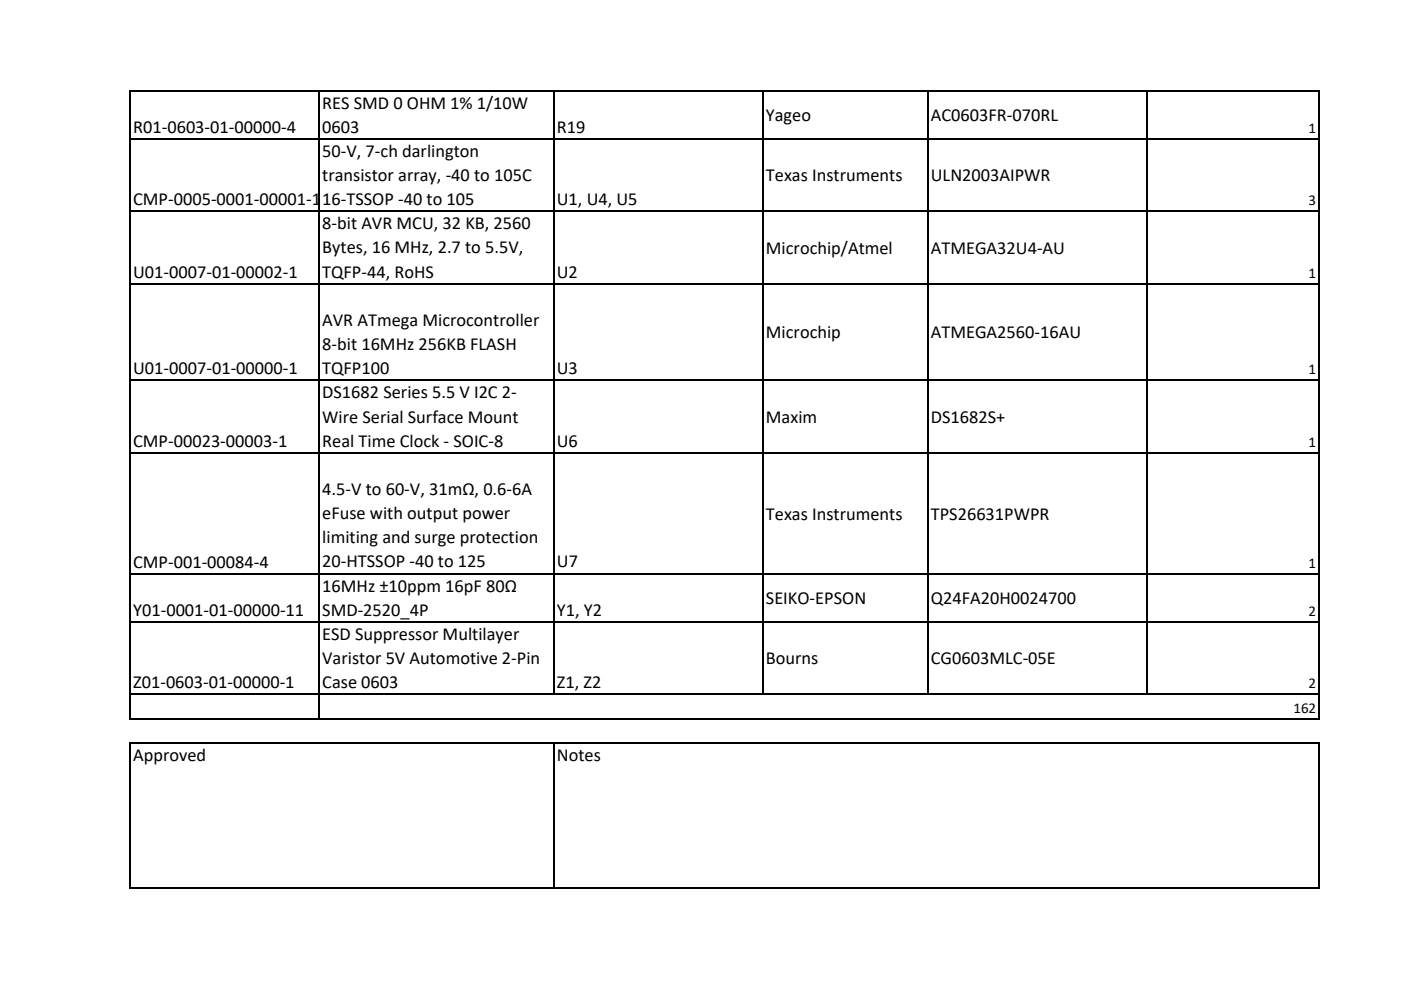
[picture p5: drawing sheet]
<svg xmlns="http://www.w3.org/2000/svg" width="297mm" height="210mm" viewBox="0 0 297 210" stroke-linecap="round" stroke-linejoin="round" font-family="sans-serif">
<defs><g id="words">
<g font-size="3.9">
<text x="68.3" y="23">RES SMD 0 OHM 1% 1/10W</text>
<text x="28.2" y="28.2">R01‐0603‐01‐00000‐4</text>
<text x="68.3" y="28.2">0603</text>
<text x="118.1" y="28.2">R19</text>
<text x="162.4" y="25.7">Yageo</text>
<text x="197.4" y="25.7">AC0603FR‐070RL</text>
<text x="68.3" y="33.3">50‐V, 7‐ch darlington</text>
<text x="68.3" y="38.4">transistor array, ‐40 to 105C</text>
<text x="162.4" y="38.5">Texas Instruments</text>
<text x="197.4" y="38.5">ULN2003AIPWR</text>
<text x="28.2" y="43.6">CMP‐0005‐0001‐00001‐1</text>
<text x="68.3" y="43.5">16‐TSSOP ‐40 to 105</text>
<text x="118.1" y="43.5">U1, U4, U5</text>
<text x="68.3" y="48.6">8‐bit AVR MCU, 32 KB, 2560</text>
<text x="68.3" y="53.8">Bytes, 16 MHz, 2.7 to 5.5V,</text>
<text x="162.4" y="53.8">Microchip/Atmel</text>
<text x="197.4" y="53.8">ATMEGA32U4‐AU</text>
<text x="28.2" y="58.9">U01‐0007‐01‐00002‐1</text>
<text x="68.3" y="58.9">TQFP‐44, RoHS</text>
<text x="118.1" y="58.9">U2</text>
<text x="68.3" y="69.1">AVR ATmega Microcontroller</text>
<text x="162.4" y="71.8">Microchip</text>
<text x="197.4" y="71.8">ATMEGA2560‐16AU</text>
<text x="68.3" y="74.3">8‐bit 16MHz 256KB FLASH</text>
<text x="28.2" y="79.4">U01‐0007‐01‐00000‐1</text>
<text x="68.3" y="79.4">TQFP100</text>
<text x="118.1" y="79.4">U3</text>
<text x="68.3" y="84.5">DS1682 Series 5.5 V I2C 2‐</text>
<text x="68.3" y="89.6">Wire Serial Surface Mount</text>
<text x="162.4" y="89.7">Maxim</text>
<text x="197.4" y="89.7">DS1682S+</text>
<text x="28.2" y="94.8">CMP‐00023‐00003‐1</text>
<text x="68.3" y="94.7">Real Time Clock ‐ SOIC‐8</text>
<text x="118.1" y="94.7">U6</text>
<text x="68.3" y="105">4.5‐V to 60‐V, 31mΩ, 0.6‐6A</text>
<text x="68.3" y="110.1">eFuse with output power</text>
<text x="162.4" y="110.2">Texas Instruments</text>
<text x="197.4" y="110.2">TPS26631PWPR</text>
<text x="68.3" y="115.2">limiting and surge protection</text>
<text x="28.2" y="120.4">CMP‐001‐00084‐4</text>
<text x="68.3" y="125.5">16MHz ±10ppm 16pF 80Ω</text>
<text x="68.3" y="120.4">20‐HTSSOP ‐40 to 125</text>
<text x="118.1" y="120.4">U7</text>
<text x="28.2" y="130.6">Y01‐0001‐01‐00000‐11</text>
<text x="68.3" y="130.6">SMD‐2520_4P</text>
<text x="118.1" y="130.6">Y1, Y2</text>
<text x="162.4" y="128.1">SEIKO‐EPSON</text>
<text x="197.4" y="128.1">Q24FA20H0024700</text>
<text x="68.3" y="135.7">ESD Suppressor Multilayer</text>
<text x="68.3" y="140.8">Varistor 5V Automotive 2‐Pin</text>
<text x="162.4" y="140.9">Bourns</text>
<text x="197.4" y="140.9">CG0603MLC‐05E</text>
<text x="28.2" y="146">Z01‐0603‐01‐00000‐1</text>
<text x="68.3" y="146">Case 0603</text>
<text x="118.1" y="146">Z1, Z2</text>
<text x="28.2" y="161.4">Approved</text>
<text x="118.1" y="161.4">Notes</text>
</g>
<g font-size="3.2">
<text x="277.4" y="28.2">1</text>
<text x="277.4" y="43.6">3</text>
<text x="277.4" y="58.9">1</text>
<text x="277.4" y="79.4">1</text>
<text x="277.4" y="94.8">1</text>
<text x="277.4" y="120.4">1</text>
<text x="277.4" y="130.6">2</text>
<text x="277.4" y="146">2</text>
<text x="274.2" y="151.1">162</text>
</g>
</g></defs>
<g fill="none" stroke="#000" stroke-width=".34">
<path d="M27.6 19v133.6M27.7 19.2h252.1M67.6 19.4v133.2M117.4 19.4v128M161.7 19.4v128M196.7 19.4v128M243.3 19.4v128M279.7 19.4v133.2M27.7 29.5h252.1M27.7 44.8h252.1M27.7 60.2h252.1M27.7 80.7h252.1"/>
<path d="M27.7 96.1h252.1M27.7 121.7h252.1M27.7 131.9h252.1M27.6 157.4v31M27.7 147.3h252.1M27.7 152.4h252.1M27.7 157.5h252.1M117.4 157.7v30.7M279.7 157.7v30.7M27.7 188.3h252.1"/>
</g>
<use href="#words"/>
</svg>
